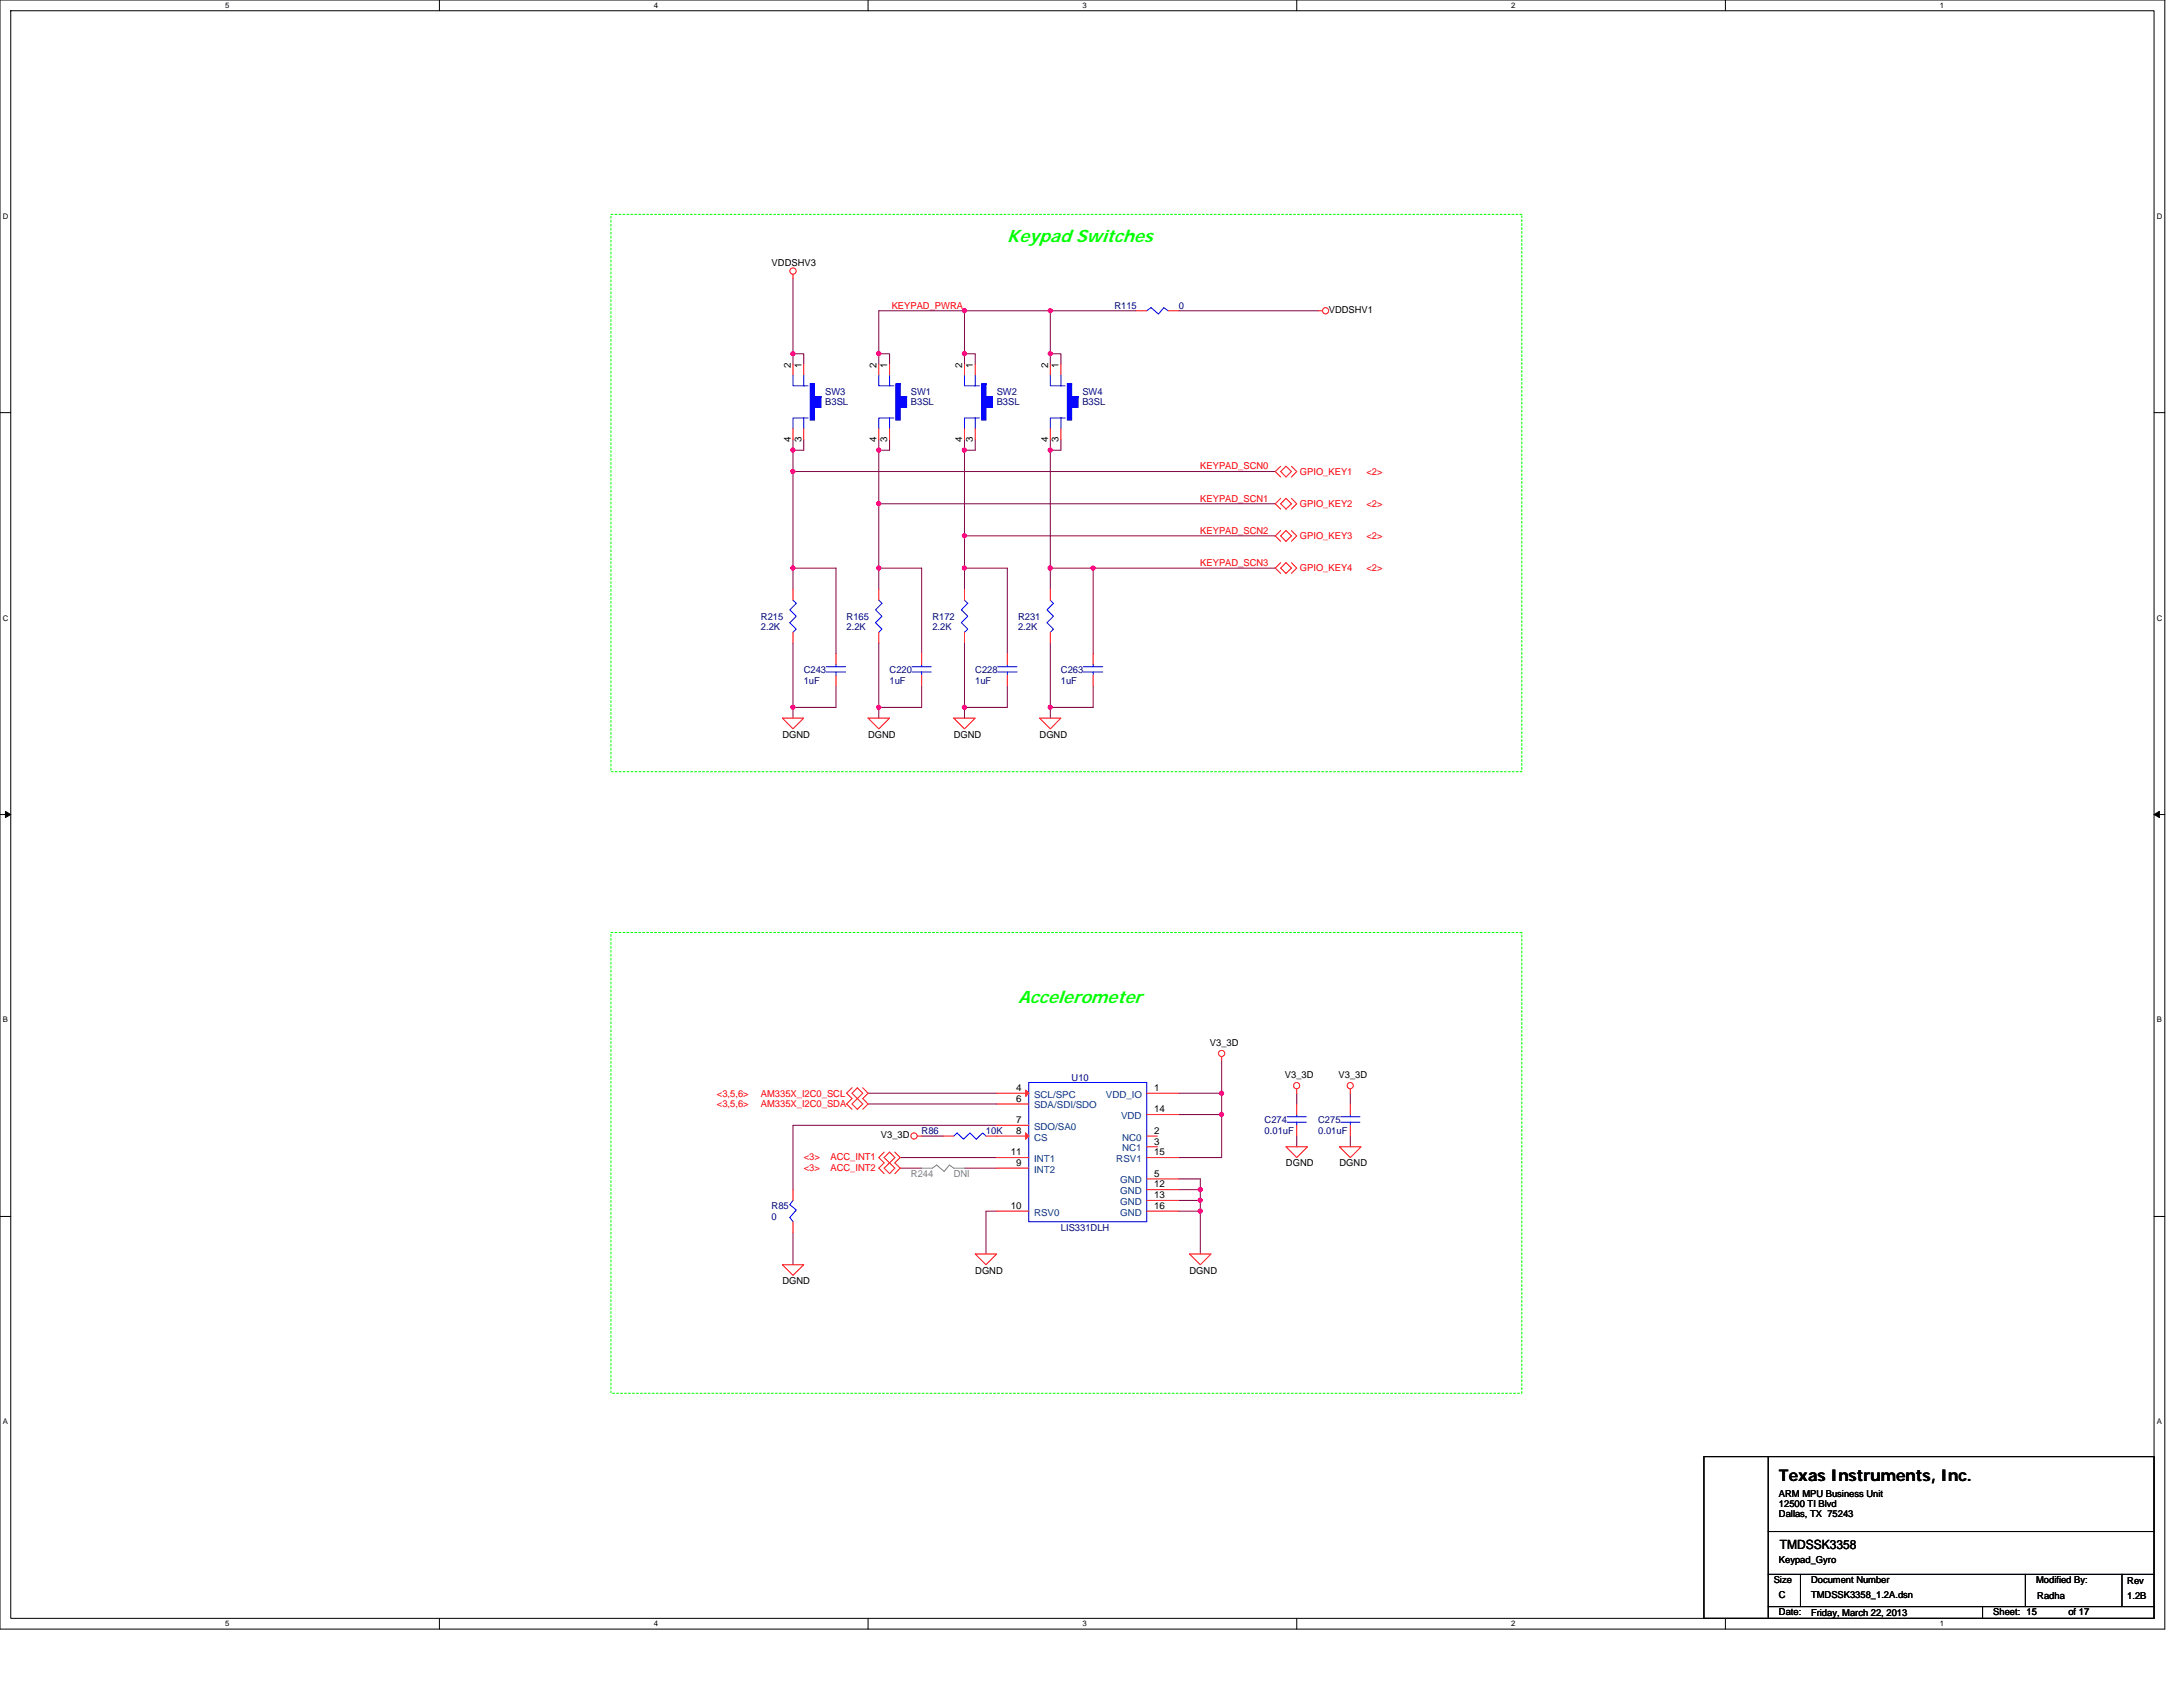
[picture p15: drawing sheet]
<svg xmlns="http://www.w3.org/2000/svg" width="279mm" height="216mm" viewBox="0 0 279 216" stroke-linecap="round" stroke-linejoin="round" font-family="sans-serif">
<defs><g id="words">
<g font-size="2.3" fill="#0f0">
<text x="128.9" y="31">Keypad Switches</text>
<text x="130.3" y="128.4">Accelerometer</text>
</g>
<text font-size="2.1" x="227.7" y="189.5">Texas Instruments, Inc.</text>
<text font-size="1.6" x="227.8" y="198.2">TMDSSK3358</text>
<g font-size="1.2">
<text x="98.8" y="34">VDDSHV3</text>
<text x="170.1" y="40.1">VDDSHV1</text>
<text x="101.2" y="47.1" transform="rotate(-90 101.2 47.1)">2</text>
<text x="102.6" y="47.1" transform="rotate(-90 102.6 47.1)">1</text>
<text x="112.2" y="47.1" transform="rotate(-90 112.2 47.1)">2</text>
<text x="113.6" y="47.1" transform="rotate(-90 113.6 47.1)">1</text>
<text x="123.1" y="47.1" transform="rotate(-90 123.1 47.1)">2</text>
<text x="124.5" y="47.1" transform="rotate(-90 124.5 47.1)">1</text>
<text x="134.1" y="47.1" transform="rotate(-90 134.1 47.1)">2</text>
<text x="135.5" y="47.1" transform="rotate(-90 135.5 47.1)">1</text>
<text x="101.2" y="56.5" transform="rotate(-90 101.2 56.5)">4</text>
<text x="102.6" y="56.5" transform="rotate(-90 102.6 56.5)">3</text>
<text x="112.2" y="56.5" transform="rotate(-90 112.2 56.5)">4</text>
<text x="113.6" y="56.5" transform="rotate(-90 113.6 56.5)">3</text>
<text x="123.1" y="56.5" transform="rotate(-90 123.1 56.5)">4</text>
<text x="124.5" y="56.5" transform="rotate(-90 124.5 56.5)">3</text>
<text x="134.1" y="56.5" transform="rotate(-90 134.1 56.5)">4</text>
<text x="135.5" y="56.5" transform="rotate(-90 135.5 56.5)">3</text>
<text x="100.1" y="94.4">DGND</text>
<text x="111.1" y="94.4">DGND</text>
<text x="122.1" y="94.4">DGND</text>
<text x="133.1" y="94.4">DGND</text>
<text x="154.9" y="133.9">V3_3D</text>
<text x="130" y="139.6">4</text>
<text x="130" y="141">6</text>
<text x="130" y="143.7">7</text>
<text x="147.7" y="139.6">1</text>
<text x="147.7" y="142.3">14</text>
<text x="164.5" y="138">V3_3D</text>
<text x="171.3" y="138">V3_3D</text>
<text x="112.8" y="145.7">V3_3D</text>
<text x="129.4" y="147.8">11</text>
<text x="130" y="145.1">8</text>
<text x="130" y="149.2">9</text>
<text x="147.7" y="145.1">2</text>
<text x="147.7" y="146.5">3</text>
<text x="147.7" y="147.8">15</text>
<text x="164.6" y="149.3">DGND</text>
<text x="171.4" y="149.3">DGND</text>
<text x="129.4" y="154.7">10</text>
<text x="147.7" y="150.6">5</text>
<text x="147.7" y="152">12</text>
<text x="147.7" y="153.3">13</text>
<text x="147.7" y="154.7">16</text>
<text x="100.1" y="164.3">DGND</text>
<text x="124.8" y="163">DGND</text>
<text x="152.3" y="163">DGND</text>
<text x="227.7" y="191.6">ARM MPU Business Unit</text>
<text x="227.7" y="192.9">12500 TI Blvd</text>
<text x="227.7" y="194.2">Dallas, TX 75243</text>
<text x="227" y="202.6">Size</text>
<text x="227.7" y="200">Keypad_Gyro</text>
<text x="231.8" y="202.6">Document Number</text>
<text x="260.6" y="202.6">Modified By:</text>
<text x="272.3" y="202.8">Rev</text>
<text x="227.7" y="206.7">Date:</text>
<text x="227.7" y="204.5">C</text>
<text x="231.8" y="206.9">Friday, March 22, 2013</text>
<text x="231.8" y="204.5">TMDSSK3358_1.2A.dsn</text>
<text x="255.1" y="206.7">Sheet: 15</text>
<text x="260.8" y="204.7">Radha</text>
<text x="264.7" y="206.7">of 17</text>
<text x="272.3" y="204.7">1.2B</text>
</g>
<g font-size="1.2" fill="#f00">
<text x="114.1" y="39.5">KEYPAD_PWRA</text>
<text x="153.6" y="60.1">KEYPAD_SCN0</text>
<text x="153.6" y="64.2">KEYPAD_SCN1</text>
<text x="166.4" y="60.8">GPIO_KEY1</text>
<text x="166.4" y="64.9">GPIO_KEY2</text>
<text x="174.9" y="60.8">&lt;2&gt;</text>
<text x="174.9" y="64.9">&lt;2&gt;</text>
<text x="153.6" y="68.3">KEYPAD_SCN2</text>
<text x="166.4" y="69">GPIO_KEY3</text>
<text x="174.9" y="69">&lt;2&gt;</text>
<text x="153.6" y="72.4">KEYPAD_SCN3</text>
<text x="166.4" y="73.1">GPIO_KEY4</text>
<text x="174.9" y="73.1">&lt;2&gt;</text>
<text x="91.8" y="141.7">&lt;3,5,6&gt;</text>
<text x="91.8" y="140.3">&lt;3,5,6&gt;</text>
<text x="97.4" y="141.7">AM335X_I2C0_SDA</text>
<text x="97.4" y="140.3">AM335X_I2C0_SCL</text>
<text x="102.9" y="148.4">&lt;3&gt;</text>
<text x="102.9" y="149.8">&lt;3&gt;</text>
<text x="106.3" y="148.4">ACC_INT1</text>
<text x="106.3" y="149.8">ACC_INT2</text>
</g>
<g font-size="1.2" fill="#000080">
<text x="142.6" y="39.5">R115</text>
<text x="150.9" y="39.5">0</text>
<text x="105.6" y="50.5">SW3</text>
<text x="105.6" y="51.9">B3SL</text>
<text x="116.6" y="50.5">SW1</text>
<text x="116.6" y="51.9">B3SL</text>
<text x="127.6" y="50.5">SW2</text>
<text x="127.6" y="51.9">B3SL</text>
<text x="138.5" y="50.5">SW4</text>
<text x="138.5" y="51.9">B3SL</text>
<text x="97.4" y="79.3">R215</text>
<text x="97.4" y="80.7">2.2K</text>
<text x="108.4" y="79.3">R165</text>
<text x="108.4" y="80.7">2.2K</text>
<text x="119.3" y="79.3">R172</text>
<text x="119.3" y="80.7">2.2K</text>
<text x="130.3" y="79.3">R231</text>
<text x="130.3" y="80.7">2.2K</text>
<text x="102.9" y="86.2">C243</text>
<text x="102.9" y="87.5">1uF</text>
<text x="113.9" y="86.2">C220</text>
<text x="113.9" y="87.5">1uF</text>
<text x="124.8" y="86.2">C228</text>
<text x="124.8" y="87.5">1uF</text>
<text x="135.8" y="86.2">C263</text>
<text x="135.8" y="87.5">1uF</text>
<text x="137.2" y="138.3">U10</text>
<text x="161.9" y="143.8">C274</text>
<text x="168.7" y="143.8">C275</text>
<text x="118" y="145.1">R86</text>
<text x="126.2" y="145.1">10K</text>
<text x="161.9" y="145.1">0.01uF</text>
<text x="168.7" y="145.1">0.01uF</text>
<text x="98.8" y="154.7">R85</text>
<text x="98.8" y="156.1">0</text>
<text x="135.8" y="157.5">LIS331DLH</text>
</g>
<g font-size="1.2" fill="#004080">
<text x="132.4" y="140.5">SCL/SPC</text>
<text x="132.4" y="141.9">SDA/SDI/SDO</text>
<text x="141.5" y="140.5">VDD_IO</text>
<text x="143.5" y="143.2">VDD</text>
<text x="132.4" y="144.6">SDO/SA0</text>
<text x="132.4" y="146">CS</text>
<text x="132.4" y="148.7">INT1</text>
<text x="142.9" y="148.7">RSV1</text>
<text x="143.6" y="146">NC0</text>
<text x="143.6" y="147.3">NC1</text>
<text x="132.4" y="150.1">INT2</text>
<text x="132.4" y="155.6">RSV0</text>
<text x="143.4" y="151.4">GND</text>
<text x="143.4" y="152.8">GND</text>
<text x="143.4" y="154.2">GND</text>
<text x="143.4" y="155.6">GND</text>
</g>
<g font-size="1.2" fill="#808080">
<text x="116.6" y="150.6">R244</text>
<text x="122.1" y="150.6">DNI</text>
</g>
<g font-size="1">
<text x="28.8" y="1">5</text>
<text x="83.7" y="1">4</text>
<text x="138.5" y="1">3</text>
<text x="193.4" y="1">2</text>
<text x="248.3" y="1">1</text>
<text x=".4" y="28">D</text>
<text x="276.1" y="28">D</text>
<text x=".4" y="79.4">C</text>
<text x="276.1" y="79.4">C</text>
<text x=".4" y="130.9">B</text>
<text x="276.1" y="130.9">B</text>
<text x=".4" y="182.3">A</text>
<text x="276.1" y="182.3">A</text>
<text x="28.8" y="208.2">5</text>
<text x="83.7" y="208.2">4</text>
<text x="138.5" y="208.2">3</text>
<text x="193.4" y="208.2">2</text>
<text x="248.3" y="208.2">1</text>
</g>
</g></defs>
<path d="M0 0h277.1v208.5h-277.1zM1.4 1.4h274.3v205.7h-274.3z" fill="none" stroke="#000" stroke-width=".13"/>
<g fill="#fff">
<path d="M28.8 .1h.6v1.1h-.6z"/>
<path d="M28.8 207.3h.6v1.1h-.6z"/>
</g>
<path d="M56.2 0v1.4M56.2 207.1v1.4" fill="none" stroke="#000" stroke-width=".13"/>
<g fill="#fff">
<path d="M83.7 .1h.5v1.1h-.5z"/>
<path d="M83.7 207.3h.5v1.1h-.5z"/>
</g>
<path d="M111.1 0v1.4M111.1 207.1v1.4" fill="none" stroke="#000" stroke-width=".13"/>
<g fill="#fff">
<path d="M138.5 .1h.6v1.1h-.6z"/>
<path d="M138.5 207.3h.6v1.1h-.6z"/>
</g>
<path d="M166 0v1.4M166 207.1v1.4" fill="none" stroke="#000" stroke-width=".13"/>
<g fill="#fff">
<path d="M193.4 .1h.6v1.1h-.6z"/>
<path d="M193.4 207.3h.6v1.1h-.6z"/>
</g>
<path d="M220.8 0v1.4M220.8 207.1v1.4" fill="none" stroke="#000" stroke-width=".13"/>
<g fill="#fff">
<path d="M248.3 .1h.5v1.1h-.5z"/>
<path d="M248.3 207.3h.5v1.1h-.5z"/>
<path d="M.4 27.1h.7v1.1h-.7z"/>
<path d="M276.1 27.1h.7v1.1h-.7z"/>
<path d="M.4 78.5h.7v1.1h-.7z"/>
<path d="M276.1 78.5h.7v1.1h-.7z"/>
</g>
<path d="M0 52.8h1.4M275.7 52.8h1.4" fill="none" stroke="#000" stroke-width=".13"/>
<g fill="#fff">
<path d="M.4 130h.6v1.1h-.6z"/>
<path d="M276.1 130h.6v1.1h-.6z"/>
</g>
<path d="M0 104.2h1.4M275.7 104.2h1.4" fill="none" stroke="#000" stroke-width=".13"/>
<path d="M.7 103.8l.7 .4-.7 .4zM275.7 104.2l.7-.4v.8z" fill="#000" stroke="#000" stroke-width=".13"/>
<g fill="#fff">
<path d="M.4 181.4h.6v1.1h-.6z"/>
<path d="M276.1 181.4h.6v1.1h-.6z"/>
</g>
<path d="M0 155.7h1.4M275.7 155.7h1.4M218.1 186.4h57.6v20.7h-57.6zM226.3 186.4v20.6M226.3 196h49.4M226.3 201.5h49.4M226.3 205.6h49.4M230.4 201.5v4.1M253.7 205.6v1.4M259.2 201.5v4.1M271.6 201.5v4.1" fill="none" stroke="#000" stroke-width=".13"/>
<path d="M78.2 27.4h116.6v71.4h-116.6zM78.2 119.3h116.6v59h-116.6z" fill="none" stroke="#0f0" stroke-width=".13" stroke-dasharray=".3 .3"/>
<g fill="none" stroke="#800040" stroke-width=".13">
<path d="M101.5 35.7v9.6h1.4v1.3M123.4 39.8h11M123.4 39.8v5.5h1.4v1.3M123.4 39.8h-10.9v5.5h1.4v1.3M134.4 39.8v5.5h1.4v1.3M134.4 39.8h11M150.9 39.8h17.8M101.5 57.6v2.7M101.5 56.2v1.4M101.5 45.3v1.3M102.9 56.2v1.4h-1.4M112.5 57.6v6.9"/>
<path d="M112.5 45.3v1.3M112.5 56.2v1.4h1.4v-1.4M123.4 56.2v1.4h1.4v-1.4M123.4 45.3v1.3M123.4 57.6v11M134.4 56.2v1.4h1.4v-1.4M134.4 45.3v1.3M134.4 57.6v15.1M101.5 60.3v12.4M101.5 72.7h5.5v11M101.5 60.3h61.7M101.5 72.7v2.7"/>
<path d="M112.5 72.7v2.7M112.5 64.5v8.2M112.5 64.5h50.7M112.5 72.7h5.5v11M123.4 72.7v2.7M123.4 68.6v4.1M123.4 72.7h5.5v11M123.4 68.6h39.8M134.4 72.7h5.5M134.4 72.7v2.7M139.9 72.7v11M139.9 72.7h23.3"/>
<path d="M101.5 82.3v8.2M101.5 90.5v1.4M107 87.8v2.7h-5.5M112.5 90.5v1.4M112.5 82.3v8.2M118 87.8v2.7h-5.5M123.4 90.5v1.4M123.4 82.3v8.2M128.9 87.8v2.7h-5.5M134.4 90.5v1.4M134.4 82.3v8.2M139.9 87.8v2.7h-5.5"/>
<path d="M111.1 139.9h16.5M150.9 139.9h5.5M156.4 139.9v2.7M156.4 135.8v4.1M166 139.9v1.4M172.8 139.9v1.4M101.5 157.7v4.2M111.1 141.3h16.5M115.2 148.1h12.4M115.2 149.5h2.8M118 145.4h2.7M123.4 149.5h4.2"/>
<path d="M127.6 144h-26.1v8.3M127.6 155h-1.4v5.5M150.9 150.9h2.7v1.4M150.9 152.3h2.7M150.9 153.6h2.7M150.9 155h2.7M150.9 142.6h5.5M153.6 155v5.5M153.6 152.3v2.7M156.4 142.6v5.5h-5.5M166 145.4v1.4M172.8 145.4v1.4"/>
</g>
<g fill="#f0f" stroke="#f0f" stroke-width=".13">
<circle cx="101.5" cy="57.6" r=".27"/>
<circle cx="112.5" cy="45.3" r=".27"/>
<circle cx="101.5" cy="45.3" r=".27"/>
<circle cx="101.5" cy="72.7" r=".27"/>
<circle cx="123.4" cy="45.3" r=".27"/>
<circle cx="112.5" cy="57.6" r=".27"/>
<circle cx="123.4" cy="57.6" r=".27"/>
<circle cx="101.5" cy="60.3" r=".27"/>
<circle cx="101.5" cy="90.5" r=".27"/>
<circle cx="112.5" cy="64.5" r=".27"/>
<circle cx="112.5" cy="72.7" r=".27"/>
<circle cx="112.5" cy="90.5" r=".27"/>
<circle cx="123.4" cy="90.5" r=".27"/>
<circle cx="123.4" cy="72.7" r=".27"/>
<circle cx="123.4" cy="68.6" r=".27"/>
<circle cx="134.4" cy="45.3" r=".27"/>
<circle cx="134.4" cy="39.8" r=".27"/>
<circle cx="123.4" cy="39.8" r=".27"/>
<circle cx="134.4" cy="72.7" r=".27"/>
<circle cx="134.4" cy="90.5" r=".27"/>
<circle cx="134.4" cy="57.6" r=".27"/>
<circle cx="139.9" cy="72.7" r=".27"/>
<circle cx="156.3" cy="142.6" r=".27"/>
<circle cx="153.6" cy="153.6" r=".27"/>
<circle cx="153.6" cy="155" r=".27"/>
<circle cx="156.3" cy="139.9" r=".27"/>
<circle cx="153.6" cy="152.2" r=".27"/>
</g>
<g fill="none" stroke="#f00" stroke-width=".13">
<path d="M101.5 35.1v.6M145.4 39.8h1.4M149.5 39.8h1.4M168.7 39.8h.6M101.5 46.6v1.4M101.5 54.9v1.3M102.9 46.6v1.4M102.9 54.9v1.3M112.5 46.6v1.4M112.5 54.9v1.3M113.9 46.6v1.4M113.9 54.9v1.3"/>
<path d="M123.4 46.6v1.4M123.4 54.9v1.3M124.8 46.6v1.4M124.8 54.9v1.3M134.4 46.6v1.4M134.4 54.9v1.3M135.8 46.6v1.4M135.8 54.9v1.3M163.9 59.7l-.7 .6 .7 .7M164.6 59.7l.7 .6-.7 .7-.7-.7zM165.3 59.7l.7 .6-.7 .7M101.5 75.4v1.4"/>
<path d="M112.5 75.4v1.4M123.4 75.4v1.4M134.4 75.4v1.4M163.9 63.8l-.7 .7 .7 .7M163.9 67.9l-.7 .7 .7 .7M163.9 72l-.7 .7 .7 .7M164.6 63.8l.7 .7-.7 .7-.7-.7zM164.6 67.9l.7 .7-.7 .7-.7-.7zM164.6 72l.7 .7-.7 .7-.7-.7zM165.3 63.8l.7 .7-.7 .7M165.3 67.9l.7 .7-.7 .7M165.3 72l.7 .7-.7 .7"/>
<path d="M100.1 91.9h2.8l-1.4 1.4zM101.5 80.9v1.4M107 83.7v1.3M107 86.4v1.4M111.1 91.9h2.8l-1.4 1.4zM112.5 80.9v1.4M118 83.7v1.3M118 86.4v1.4M122.1 91.9h2.7l-1.4 1.4zM123.4 80.9v1.4M128.9 83.7v1.3M128.9 86.4v1.4"/>
<path d="M133.1 91.9h2.7l-1.4 1.4zM134.4 80.9v1.4M139.9 83.7v1.3M139.9 86.4v1.4M109.1 139.2l-.7 .7 .7 .7-.7 .7 .7 .7M109.7 139.2l.7 .7-.7 .7-.6-.7zM110.4 139.2l.7 .7-.7 .7 .7 .7-.7 .7M127.6 139.9h4.1M146.8 139.9h4.1M156.4 135.2v.6M166 139.4v.5M172.8 139.4v.5"/>
<path d="M101.5 156.4v1.3M101.5 152.3v1.3M109.7 140.6l.7 .7-.7 .7-.6-.7zM113.2 147.4l-.7 .7 .7 .7-.7 .7 .7 .7M113.2 148.1l.7-.7 .6 .7-.6 .7zM113.2 149.5l.7-.7 .6 .7-.6 .7zM114.5 147.4l.7 .7-.7 .7 .7 .7-.7 .7M117.4 145.4h.6M120.7 145.4h1.4M126.2 145.4h5.5M127.6 141.3h4.1M127.6 144h4.1"/>
<path d="M127.6 148.1h4.1M127.6 149.5h4.1M127.6 155h4.1M146.8 150.9h4.1M146.8 152.3h4.1M146.8 153.6h4.1M146.8 155h4.1M146.8 142.6h4.1M146.8 145.4h1.3M146.8 146.8h1.3M146.8 148.1h4.1M164.6 146.8h2.7l-1.3 1.3z"/>
<path d="M166 141.3v1.3M166 144v1.4M171.4 146.8h2.8l-1.4 1.3zM172.8 141.3v1.3M172.8 144v1.4M100.1 161.9h2.8l-1.4 1.3zM124.8 160.5h2.8l-1.4 1.4zM152.3 160.5h2.7l-1.4 1.4z"/>
<circle cx="101.5" cy="34.7" r=".4"/>
<circle cx="169.7" cy="39.8" r=".4"/>
<circle cx="156.4" cy="134.8" r=".4"/>
<circle cx="165.9" cy="138.9" r=".4"/>
<circle cx="172.8" cy="138.9" r=".4"/>
<circle cx="117" cy="145.4" r=".4"/>
</g>
<g fill="none" stroke="#00f" stroke-width=".13">
<path d="M146.8 39.8l.5-.4 1 .8 .6-.8 .6 .4M101.5 48v1.4h1.4M102.9 48v1.4M102.9 53.5v1.4M102.9 53.5h.5M102.9 49.4h.5M102.9 53.5h-1.4v1.4M112.5 48v1.4h1.4M113.9 48v1.4M113.9 53.5v1.4M113.9 53.5h.5M113.9 49.4h.5"/>
<path d="M113.9 53.5h-1.4v1.4M123.4 48v1.4h1.4M124.8 48v1.4M124.8 53.5v1.4M124.8 53.5h.6M124.8 49.4h.6M124.8 53.5h-1.4v1.4M134.4 48v1.4h1.4M135.8 48v1.4M135.8 53.5v1.4M135.8 53.5h.5M135.8 49.4h.5"/>
<path d="M135.8 53.5h-1.4v1.4M101.5 76.8l.4 .4-.8 .8 .8 .9-.8 .8 .8 .8-.4 .4M112.5 76.8l.4 .4-.8 .8 .8 .9-.8 .8 .8 .8-.4 .4M123.4 76.8l.5 .4-.9 .8 .9 .9-.9 .8 .9 .8-.5 .4M134.4 76.8l.4 .4-.8 .8 .8 .9-.8 .8 .8 .8-.4 .4M105.7 86h2.5M105.7 85.3h2.5M107 85v.3M107 86v.4M116.7 86h2.5M116.7 85.3h2.5M118 85v.3"/>
<path d="M118 86v.4M127.7 86h2.5M127.7 85.3h2.5M128.9 85v.3M128.9 86v.4M138.7 86h2.4M138.7 85.3h2.4M139.9 85v.3M139.9 86v.4M131.7 138.5h15.1v17.9h-15.1zM101.5 153.6l-.4 .6 .8 .7-.8 .9 .4 .6M126.2 145.4l-.4-.4-.9 .8-.8-.8-.8 .8-.8-.8-.4 .4"/>
<path d="M164.7 143.6h2.5M164.7 142.9h2.5M166 142.6v.3M166 143.6v.4M171.6 143.6h2.5M171.6 142.9h2.5M172.8 142.6v.3M172.8 143.6v.4"/>
</g>
<g fill="#00f" stroke="#00f" stroke-width=".13">
<path d="M125.6 49.1v4.7h.6v-4.7z" fill-rule="evenodd"/>
<path d="M126.2 50.8v1.3h.8v-1.3z" fill-rule="evenodd"/>
<path d="M103.7 49.1v4.7h.5v-4.7z" fill-rule="evenodd"/>
<path d="M104.2 50.8v1.3h.9v-1.3z" fill-rule="evenodd"/>
<path d="M136.6 49.1v4.7h.6v-4.7z" fill-rule="evenodd"/>
<path d="M137.2 50.8v1.3h.8v-1.3z" fill-rule="evenodd"/>
<path d="M114.7 49.1v4.7h.5v-4.7z" fill-rule="evenodd"/>
<path d="M115.2 50.8v1.3h.8v-1.3z" fill-rule="evenodd"/>
</g>
<g fill="#f00" stroke="#f00" stroke-width=".13">
<path d="M131.3 139.5l.4 .4-.4 .4z"/>
<path d="M131.3 145l.4 .4-.4 .4z"/>
</g>
<path d="M118 149.5h1.3l.6-.4 .9 .8 .7-.8 .6 .4h1.3" fill="none" stroke="#808080" stroke-width=".13"/>
<use href="#words"/>
</svg>
